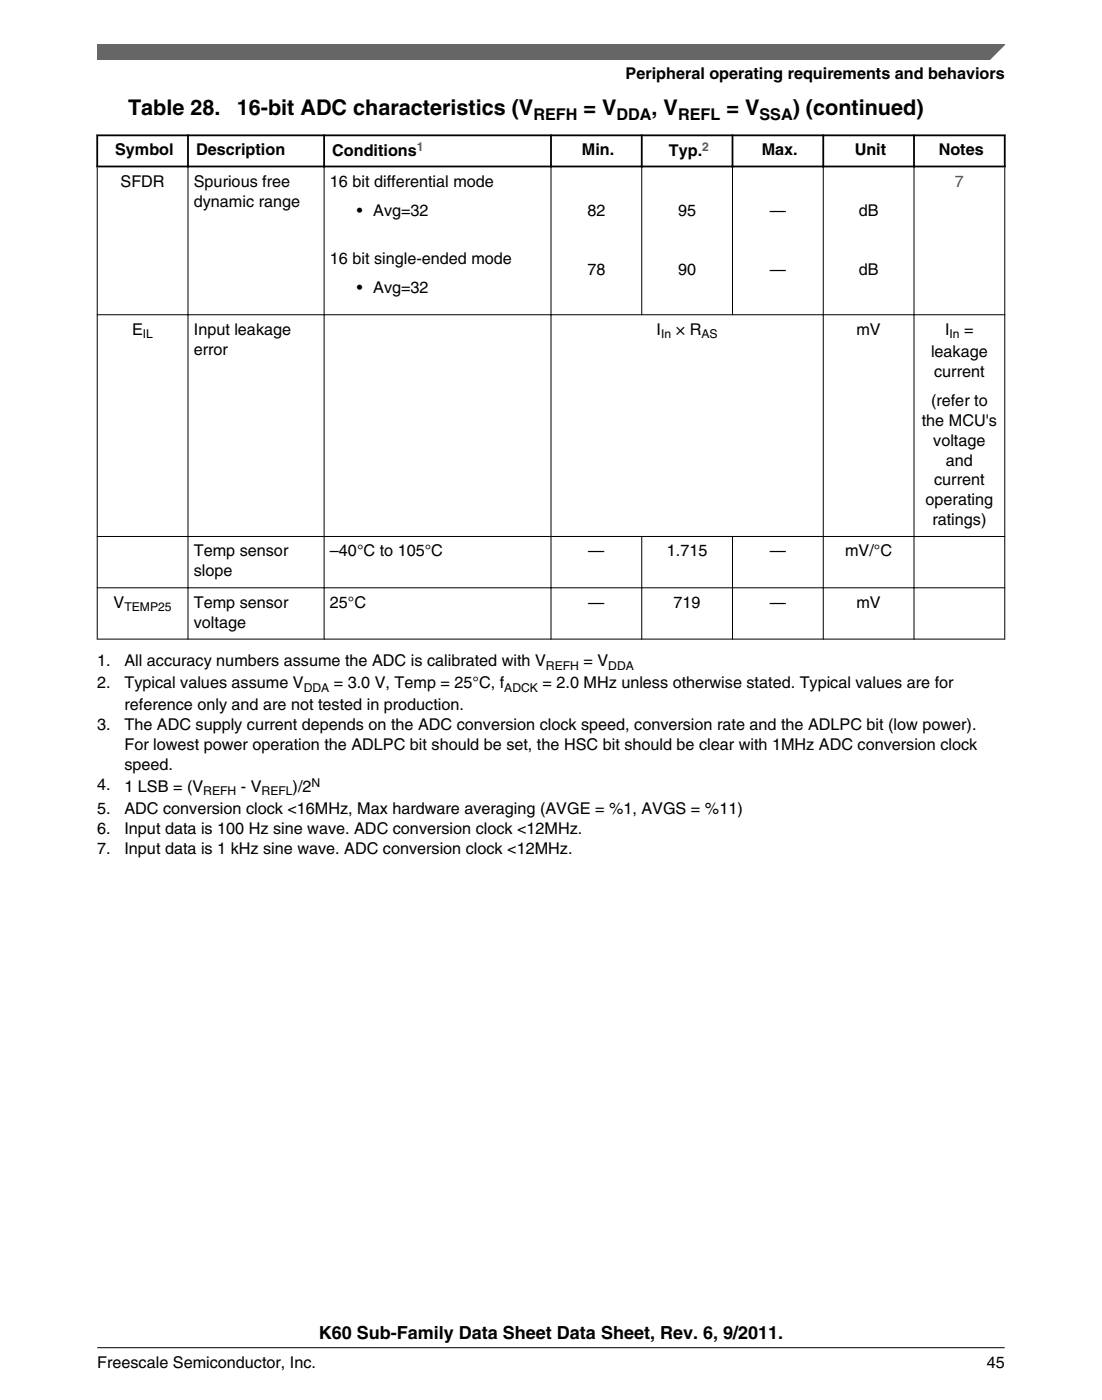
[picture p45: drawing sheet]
<svg xmlns="http://www.w3.org/2000/svg" width="216mm" height="274mm" viewBox="0 0 216 274" stroke-linecap="round" stroke-linejoin="round" font-family="sans-serif">
<defs><g id="words">
<g font-size="4.2">
<text x="25.1" y="22.6">Table 28.</text>
<text x="46.4" y="22.6">16-bit ADC characteristics (V</text>
<text x="114.3" y="22.6">= V</text>
<text x="127.7" y="22.6">, V</text>
<text x="142.3" y="22.6">= V</text>
<text x="155.3" y="22.6">) (continued)</text>
</g>
<text font-size="3.5" x="62.5" y="262.3">K60 Sub-Family Data Sheet Data Sheet, Rev. 6, 9/2011.</text>
<g font-size="3.2">
<text x="122.6" y="15.5">Peripheral operating requirements and behaviors</text>
<text x="104.5" y="23.5">REFH</text>
<text x="120.8" y="23.5">DDA</text>
<text x="132.8" y="23.5">REFL</text>
<text x="148.8" y="23.5">SSA</text>
<text x="22.6" y="30.4">Symbol</text>
<text x="38.4" y="30.4">Description</text>
<text x="65.1" y="30.6">Conditions</text>
<text x="114" y="30.4">Min.</text>
<text x="131" y="30.6">Typ.</text>
<text x="149.2" y="30.4">Max.</text>
<text x="167.4" y="30.4">Unit</text>
<text x="183.9" y="30.4">Notes</text>
<text x="23.6" y="36.6">SFDR</text>
<text x="38" y="36.6">Spurious free</text>
<text x="38" y="40.5">dynamic range</text>
<text x="64.6" y="36.6">16 bit differential mode</text>
<text x="69.9" y="42.4">• Avg=32</text>
<text x="115.1" y="42.4">82</text>
<text x="132.9" y="42.4">95</text>
<text x="150.8" y="42.4">—</text>
<text x="168.2" y="42.4">dB</text>
<text x="64.6" y="51.7">16 bit single-ended mode</text>
<text x="115.1" y="54">78</text>
<text x="132.9" y="54">90</text>
<text x="150.8" y="54">—</text>
<text x="168.2" y="54">dB</text>
<text x="69.9" y="57.5">• Avg=32</text>
<text x="25.9" y="65.6">E</text>
<text x="38" y="65.6">Input leakage</text>
<text x="128.6" y="65.6">I</text>
<text x="132.4" y="65.6">× R</text>
<text x="167.8" y="65.6">mV</text>
<text x="185.2" y="65.6">I</text>
<text x="188.9" y="65.6">=</text>
<text x="38" y="69.5">error</text>
<text x="182.4" y="69.9">leakage</text>
<text x="183" y="73.8">current</text>
<text x="180.6" y="83.5">the MCU's</text>
<text x="182.4" y="79.6">(refer to</text>
<text x="182.8" y="87.3">voltage</text>
<text x="183" y="95.1">current</text>
<text x="185.3" y="91.2">and</text>
<text x="181.3" y="99">operating</text>
<text x="182.7" y="102.9">ratings)</text>
<text x="38" y="109">Temp sensor</text>
<text x="38" y="112.9">slope</text>
<text x="64.6" y="109">–40°C to 105°C</text>
<text x="115.3" y="109">—</text>
<text x="130.6" y="109">1.715</text>
<text x="150.8" y="109">—</text>
<text x="165.6" y="109">mV/°C</text>
<text x="22.3" y="119.1">V</text>
<text x="38" y="119.1">Temp sensor</text>
<text x="64.6" y="119.1">25°C</text>
<text x="115.3" y="119.1">—</text>
<text x="132" y="119.1">719</text>
<text x="150.8" y="119.1">—</text>
<text x="167.8" y="119.1">mV</text>
<text x="38" y="123">voltage</text>
<text x="19" y="130.6">1.</text>
<text x="24.4" y="130.6">All accuracy numbers assume the ADC is calibrated with V</text>
<text x="114.3" y="130.6">= V</text>
<text x="19" y="134.9">2.</text>
<text x="24.4" y="134.9">Typical values assume V</text>
<text x="65.4" y="134.9">= 3.0 V, Temp = 25°C, f</text>
<text x="106.3" y="134.9">= 2.0 MHz unless otherwise stated. Typical values are for</text>
<text x="19" y="143.1">3.</text>
<text x="24.4" y="139.2">reference only and are not tested in production.</text>
<text x="24.4" y="143.1">The ADC supply current depends on the ADC conversion clock speed, conversion rate and the ADLPC bit (low power).</text>
<text x="24.4" y="147">For lowest power operation the ADLPC bit should be set, the HSC bit should be clear with 1MHz ADC conversion clock</text>
<text x="19" y="154.7">4.</text>
<text x="24.4" y="150.8">speed.</text>
<text x="24.4" y="155.2">1 LSB = (V</text>
<text x="47.2" y="155.2">- V</text>
<text x="57.3" y="155.2">)/2</text>
<text x="19.1" y="159.5">5.</text>
<text x="24.4" y="159.5">ADC conversion clock &lt;16MHz, Max hardware averaging (AVGE = %1, AVGS = %11)</text>
<text x="19.1" y="163.4">6.</text>
<text x="19.1" y="167.3">7.</text>
<text x="24.4" y="163.4">Input data is 100 Hz sine wave. ADC conversion clock &lt;12MHz.</text>
<text x="24.4" y="167.3">Input data is 1 kHz sine wave. ADC conversion clock &lt;12MHz.</text>
<text x="19" y="268">Freescale Semiconductor, Inc.</text>
<text x="193.3" y="268">45</text>
</g>
<text font-size="3.2" fill="#00f" x="187.1" y="36.6">7</text>
<g font-size="2.4" fill="#00f">
<text x="81.7" y="29.6">1</text>
<text x="137.6" y="29.6">2</text>
</g>
<g font-size="2.4">
<text x="28" y="66.2">IL</text>
<text x="129.5" y="66.2">In</text>
<text x="137.4" y="66.2">AS</text>
<text x="186" y="66.2">In</text>
<text x="24.4" y="119.7">TEMP25</text>
<text x="107" y="131.2">REFH</text>
<text x="119.2" y="131.2">DDA</text>
<text x="59.5" y="135.5">DDA</text>
<text x="98.8" y="135.5">ADCK</text>
<text x="39.8" y="155.8">REFH</text>
<text x="51.3" y="155.8">REFL</text>
<text x="61" y="154.1">N</text>
</g>
</g></defs>
<path d="M18.9 26.5h178.1M18.9 32.6h178.1M19 26.3v6.5M36.8 26.3v6.5M63.5 26.3v6.5M107.9 26.3v6.5M125.7 26.3v6.5M143.5 26.3v6.5M161.3 26.3v6.5M179.1 26.3v6.5M196.8 26.3v6.5" fill="none" stroke="#000" stroke-width=".35"/>
<g fill="none" stroke="#000" stroke-width=".2">
<path d="M19 32.8v92.5M36.8 32.4v92.9M63.5 32.4v92.9M107.9 32.4v92.9M125.7 32.4v29.4M143.5 32.4v29.4M161.3 32.4v92.9M179.1 32.4v92.9M196.8 32.8v92.5M19 61.7h177.9M19 105.1h177.9M19 115.2h177.9"/>
<path d="M125.7 105v20.3M143.5 105v20.3M19 125.2h177.9"/>
</g>
<path d="M19.1 8.7h177.8l-5.7 3h-172.1z" fill="#666"/>
<path d="M19.1 11.7v-3h177.8l-3.1 3" fill="none" stroke="#666" stroke-width=".28"/>
<path d="M19 264.1h177.8" fill="none" stroke="#000" stroke-width=".2"/>
<use href="#words"/>
</svg>
